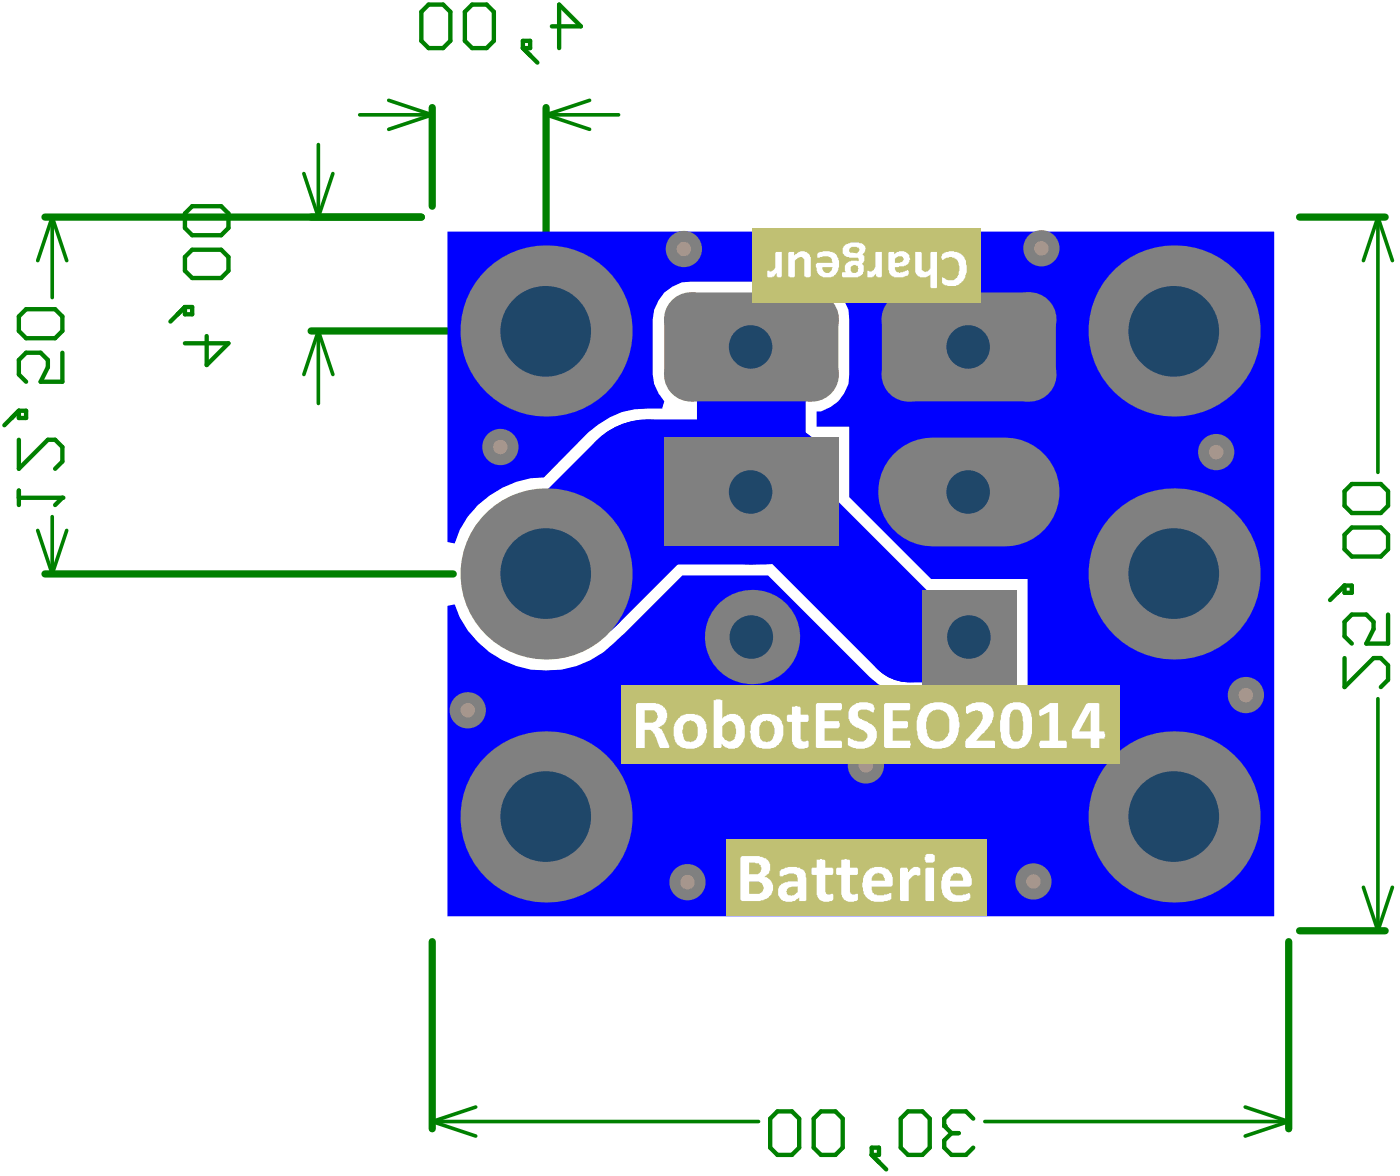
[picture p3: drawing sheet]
<svg xmlns="http://www.w3.org/2000/svg" width="81mm" height="68mm" viewBox="0 0 81 68" stroke-linecap="round" stroke-linejoin="round" font-family="sans-serif">
<path d="M2.6 12.6h21.9M18.1 19.3h8.3M25.2 6.3v5.7M31.8 6.3v7.6M75.6 12.6h5M2.6 33.4h23.8M25.2 54.8v10.9M75 54.8v10.9M75.6 54.2h5" fill="none" stroke="#008000" stroke-width=".42"/>
<path d="M28.3 19.3h7M31.8 15.8v7M64.9 19.3h6.9M68.3 15.8v7M28.3 33.4h7M31.8 29.9v7M64.9 33.4h6.9M68.3 29.9v7M28.3 47.5h7M31.8 44v7M64.9 47.5h6.9M68.3 44v7" fill="none" stroke="#008000" stroke-width=".34"/>
<g fill="none" stroke="#008000" stroke-width=".21">
<path d="M3 12.6v4.7M3 12.6l.9 2.6M3 12.6l-.8 2.6M17.7 10.1l.8 2.5M18.5 19.3l-.8 2.5M18.5 19.3l.9 2.5M18.5 8.4v4.2M18.5 19.3v4.2M19.4 10.1l-.9 2.5M20.9 6.7h4.3M22.6 5.8l2.6 .9M25.2 6.7l-2.6 .8"/>
<path d="M31.8 6.7l2.5 .8M31.8 6.7h4.2M34.3 5.8l-2.5 .9M80.2 12.6l-.8 2.6M80.2 12.6v14.9M80.2 12.6l.9 2.6M2.2 30.9l.8 2.5M3 30.1v3.3M3.9 30.9l-.9 2.5M79.4 51.6l.8 2.6M80.2 40.7v13.5M81.1 51.6l-.9 2.6"/>
<path d="M25.2 65.3l2.5 .8M25.2 65.3h19M27.7 64.4l-2.5 .9M57.3 65.3h17.7M72.5 64.4l2.5 .9M75 65.3l-2.5 .8"/>
</g>
<g fill="none" stroke="#008000" stroke-width=".25">
<path d="M1.1 18.4l.4-.4h1.7l.4 .4v.9l-.4 .4h-1.7l-.4-.4zM10.8 17.9l-.9 .8M10.8 17.9h.4v.4h-.4zM10.8 12.4l.4-.4h1.7l.4 .4v.9l-.4 .4h-1.7l-.4-.4zM10.8 15l.4-.5h1.7l.4 .5v.8l-.4 .4h-1.7l-.4-.4zM12 19.6v1.6l1.3-1.2h-2.5M24.5 .7l.4-.4h.9l.4 .4v1.7l-.4 .4h-.9l-.4-.4zM27.1 .7l.4-.4h.8l.4 .4v1.7l-.4 .4h-.8l-.4-.4zM30.4 2.8l.9 .8M30.4 2.4h.5v.4h-.5zM32.1 1.5h1.7l-1.3-1.2v2.5M1.1 23.9h.4v.4h-.4z"/>
<path d="M1.1 25.6v1.7l1.7-1.7h.4l.4 .4v.9l-.4 .4M1.1 28.5v.9M1.1 29h2.5M1.1 23.9l-.8 .8M3.6 29h.1M3.6 20.5v1.7h-1.2l.4-.8v-.5l-.4-.4h-.9l-.4 .4v.9l.4 .4M3.6 29l-.4 .4M78.3 28.6l.4-.4h1.7l.4 .4v.8l-.4 .5h-1.7l-.4-.5zM78.3 31.1l.4-.4h1.7l.4 .4v.9l-.4 .4h-1.7l-.4-.4zM78.3 34.1h.4v.4h-.4zM78.3 38.3v1.7l1.7-1.7h.4l.4 .4v.9l-.4 .4M78.3 34.1l-.9 .8"/>
<path d="M80.8 35.8v1.7h-1.3l.5-.9v-.4l-.5-.4h-.8l-.4 .4v.8l.4 .5M44.8 65.1l.5-.4h.8l.4 .4v1.7l-.4 .4h-.8l-.5-.4zM47.4 65.1l.4-.4h.8l.5 .4v1.7l-.5 .4h-.8l-.4-.4zM50.7 66.8h.5v.4h-.5zM50.7 67.2l.9 .9M52.4 65.1l.5-.4h.8l.4 .4v1.7l-.4 .4h-.8l-.5-.4zM55 65.5h.1M55 65.5l.4 .4M55.4 65.9l-.4 .5v.4l.4 .4h.8l.5-.4M55.4 65.9h.4M56.7 65.1l-.5-.4h-.8l-.4 .4v.4"/>
</g>
<path d="M26 13.5h48.2v39.8h-48.2v-18l.5-.1a5.6 5.6 0 0 0 9.4 2l3.8-3.7h5l5.9 5.9a3.2 3.2 0 0 0 2.5 1v.1h6.7v-6.8h-5.6l-4.8-4.8v-4.1h-1.9v-.9a2.11 2.11 0 0 0 1.9-2.1v-3.2a2.16 2.16 0 0 0-2.2-2.2h-7a2.23 2.23 0 0 0-2.2 2.2v3.2l.1 .5 .6 1.1-.2 .4a5.2 5.2 0 0 0-4.3 1.4l-2.5 2.6a5.6 5.6 0 0 0-5.2 3.8l-.5-.1z" fill="#00f"/>
<path d="M44.5 28.6l8.4 8.5h3.5" fill="none" stroke="#00f" stroke-width="5.3"/>
<path d="M43.7 20.5v8.1" fill="none" stroke="#00f" stroke-width="6.3"/>
<path d="M44.5 28.6h-6.8l-4.8 4.8h-1.1" fill="none" stroke="#00f" stroke-width="8.4"/>
<circle cx="29.1" cy="26" r="1.06" fill="#808080"/>
<circle cx="29.1" cy="26" r=".42" fill="#a6968d"/>
<circle cx="70.8" cy="26.3" r="1.06" fill="#808080"/>
<circle cx="70.8" cy="26.3" r=".42" fill="#a6968d"/>
<circle cx="50.4" cy="44.5" r="1.06" fill="#808080"/>
<circle cx="50.4" cy="44.5" r=".42" fill="#a6968d"/>
<circle cx="60.6" cy="14.4" r="1.06" fill="#808080"/>
<circle cx="60.6" cy="14.4" r=".42" fill="#a6968d"/>
<circle cx="39.8" cy="14.5" r="1.06" fill="#808080"/>
<circle cx="39.8" cy="14.5" r=".42" fill="#a6968d"/>
<circle cx="40" cy="51.3" r="1.06" fill="#808080"/>
<circle cx="40" cy="51.3" r=".42" fill="#a6968d"/>
<circle cx="60.2" cy="51.3" r="1.06" fill="#808080"/>
<circle cx="60.2" cy="51.3" r=".42" fill="#a6968d"/>
<circle cx="72.5" cy="40.5" r="1.06" fill="#808080"/>
<circle cx="72.5" cy="40.5" r=".42" fill="#a6968d"/>
<circle cx="27.2" cy="41.3" r="1.06" fill="#808080"/>
<circle cx="27.2" cy="41.3" r=".42" fill="#a6968d"/>
<circle cx="71.3" cy="50.5" r=".65" fill="#808080"/>
<circle cx="71.3" cy="50.5" r=".42" fill="#1f4769"/>
<circle cx="72.5" cy="47.5" r=".65" fill="#808080"/>
<circle cx="72.5" cy="47.5" r=".42" fill="#1f4769"/>
<circle cx="71.3" cy="36.3" r=".65" fill="#808080"/>
<circle cx="71.3" cy="36.3" r=".42" fill="#1f4769"/>
<circle cx="72.5" cy="33.4" r=".65" fill="#808080"/>
<circle cx="72.5" cy="33.4" r=".42" fill="#1f4769"/>
<circle cx="71.3" cy="30.4" r=".65" fill="#808080"/>
<circle cx="71.3" cy="30.4" r=".42" fill="#1f4769"/>
<circle cx="71.3" cy="22.2" r=".65" fill="#808080"/>
<circle cx="71.3" cy="22.2" r=".42" fill="#1f4769"/>
<circle cx="72.5" cy="19.3" r=".65" fill="#808080"/>
<circle cx="72.5" cy="19.3" r=".42" fill="#1f4769"/>
<circle cx="71.3" cy="16.3" r=".65" fill="#808080"/>
<circle cx="71.3" cy="16.3" r=".42" fill="#1f4769"/>
<circle cx="68.3" cy="43.4" r=".65" fill="#808080"/>
<circle cx="68.3" cy="43.4" r=".42" fill="#1f4769"/>
<circle cx="68.3" cy="29.2" r=".65" fill="#808080"/>
<circle cx="68.3" cy="29.2" r=".42" fill="#1f4769"/>
<circle cx="68.3" cy="23.4" r=".65" fill="#808080"/>
<circle cx="68.3" cy="23.4" r=".42" fill="#1f4769"/>
<circle cx="65.4" cy="50.5" r=".65" fill="#808080"/>
<circle cx="65.4" cy="50.5" r=".42" fill="#1f4769"/>
<circle cx="65.4" cy="36.3" r=".65" fill="#808080"/>
<circle cx="65.4" cy="36.3" r=".42" fill="#1f4769"/>
<circle cx="65.4" cy="30.4" r=".65" fill="#808080"/>
<circle cx="65.4" cy="30.4" r=".42" fill="#1f4769"/>
<circle cx="65.4" cy="22.2" r=".65" fill="#808080"/>
<circle cx="65.4" cy="22.2" r=".42" fill="#1f4769"/>
<circle cx="65.4" cy="16.3" r=".65" fill="#808080"/>
<circle cx="65.4" cy="16.3" r=".42" fill="#1f4769"/>
<circle cx="34.7" cy="50.5" r=".65" fill="#808080"/>
<circle cx="34.7" cy="50.5" r=".42" fill="#1f4769"/>
<circle cx="34.7" cy="36.3" r=".65" fill="#808080"/>
<circle cx="34.7" cy="36.3" r=".42" fill="#1f4769"/>
<circle cx="34.7" cy="30.4" r=".65" fill="#808080"/>
<circle cx="34.7" cy="30.4" r=".42" fill="#1f4769"/>
<circle cx="34.7" cy="22.2" r=".65" fill="#808080"/>
<circle cx="34.7" cy="22.2" r=".42" fill="#1f4769"/>
<circle cx="34.7" cy="16.3" r=".65" fill="#808080"/>
<circle cx="34.7" cy="16.3" r=".42" fill="#1f4769"/>
<circle cx="31.8" cy="43.4" r=".65" fill="#808080"/>
<circle cx="31.7" cy="43.4" r=".42" fill="#1f4769"/>
<circle cx="31.8" cy="29.2" r=".65" fill="#808080"/>
<circle cx="31.7" cy="29.2" r=".42" fill="#1f4769"/>
<circle cx="31.8" cy="23.4" r=".65" fill="#808080"/>
<circle cx="31.7" cy="23.4" r=".42" fill="#1f4769"/>
<circle cx="28.9" cy="50.5" r=".65" fill="#808080"/>
<circle cx="28.8" cy="50.5" r=".42" fill="#1f4769"/>
<circle cx="27.6" cy="47.5" r=".65" fill="#808080"/>
<circle cx="27.6" cy="47.5" r=".42" fill="#1f4769"/>
<circle cx="28.9" cy="36.3" r=".65" fill="#808080"/>
<circle cx="28.8" cy="36.3" r=".42" fill="#1f4769"/>
<circle cx="27.6" cy="33.4" r=".65" fill="#808080"/>
<circle cx="27.6" cy="33.4" r=".42" fill="#1f4769"/>
<circle cx="28.9" cy="30.4" r=".65" fill="#808080"/>
<circle cx="28.8" cy="30.4" r=".42" fill="#1f4769"/>
<circle cx="28.9" cy="22.2" r=".65" fill="#808080"/>
<circle cx="28.8" cy="22.2" r=".42" fill="#1f4769"/>
<circle cx="27.6" cy="19.3" r=".65" fill="#808080"/>
<circle cx="27.6" cy="19.3" r=".42" fill="#1f4769"/>
<circle cx="28.9" cy="16.3" r=".65" fill="#808080"/>
<circle cx="28.8" cy="16.3" r=".42" fill="#1f4769"/>
<circle cx="71.3" cy="44.6" r=".65" fill="#808080"/>
<circle cx="71.3" cy="44.6" r=".42" fill="#1f4769"/>
<circle cx="68.3" cy="51.7" r=".65" fill="#808080"/>
<circle cx="68.3" cy="51.7" r=".42" fill="#1f4769"/>
<circle cx="68.3" cy="37.5" r=".65" fill="#808080"/>
<circle cx="68.3" cy="37.5" r=".42" fill="#1f4769"/>
<circle cx="68.3" cy="15.1" r=".65" fill="#808080"/>
<circle cx="68.3" cy="15.1" r=".42" fill="#1f4769"/>
<circle cx="65.4" cy="44.6" r=".65" fill="#808080"/>
<circle cx="65.4" cy="44.6" r=".42" fill="#1f4769"/>
<circle cx="34.7" cy="44.6" r=".65" fill="#808080"/>
<circle cx="34.7" cy="44.6" r=".42" fill="#1f4769"/>
<circle cx="31.8" cy="51.7" r=".65" fill="#808080"/>
<circle cx="31.7" cy="51.7" r=".42" fill="#1f4769"/>
<circle cx="31.8" cy="37.5" r=".65" fill="#808080"/>
<circle cx="31.7" cy="37.5" r=".42" fill="#1f4769"/>
<circle cx="31.8" cy="15.1" r=".65" fill="#808080"/>
<circle cx="31.7" cy="15.1" r=".42" fill="#1f4769"/>
<circle cx="28.9" cy="44.6" r=".65" fill="#808080"/>
<circle cx="28.8" cy="44.6" r=".42" fill="#1f4769"/>
<circle cx="64.2" cy="47.5" r=".65" fill="#808080"/>
<circle cx="64.2" cy="47.5" r=".42" fill="#1f4769"/>
<circle cx="64.2" cy="33.4" r=".65" fill="#808080"/>
<circle cx="64.2" cy="33.4" r=".42" fill="#1f4769"/>
<circle cx="64.2" cy="19.3" r=".65" fill="#808080"/>
<circle cx="64.2" cy="19.3" r=".42" fill="#1f4769"/>
<circle cx="36" cy="47.5" r=".65" fill="#808080"/>
<circle cx="35.9" cy="47.5" r=".42" fill="#1f4769"/>
<circle cx="36" cy="33.4" r=".65" fill="#808080"/>
<circle cx="35.9" cy="33.4" r=".42" fill="#1f4769"/>
<circle cx="36" cy="19.3" r=".65" fill="#808080"/>
<circle cx="35.9" cy="19.3" r=".42" fill="#1f4769"/>
<circle cx="68.3" cy="47.5" r="5" fill="#808080"/>
<circle cx="68.3" cy="47.5" r="2.64" fill="#1f4769"/>
<circle cx="68.3" cy="33.4" r="5" fill="#808080"/>
<circle cx="68.3" cy="33.4" r="2.64" fill="#1f4769"/>
<circle cx="68.3" cy="19.3" r="5" fill="#808080"/>
<circle cx="68.3" cy="19.3" r="2.64" fill="#1f4769"/>
<path d="M53.7 34.3h5.5v5.5h-5.5z" fill-rule="evenodd" fill="#808080"/>
<circle cx="56.4" cy="37.1" r="1.27" fill="#1f4769"/>
<path d="M51.3 18.6l1.6-1.6h7l1.6 1.6v3.2l-1.6 1.6h-7l-1.6-1.6z" fill-rule="evenodd" fill="#808080"/>
<g fill="#808080">
<circle cx="59.9" cy="18.6" r="1.58"/>
<circle cx="52.9" cy="18.6" r="1.58"/>
<circle cx="52.9" cy="21.8" r="1.58"/>
<circle cx="59.9" cy="21.8" r="1.58"/>
</g>
<circle cx="56.4" cy="20.2" r="1.27" fill="#1f4769"/>
<circle cx="43.8" cy="37.1" r="2.74" fill="#808080"/>
<circle cx="43.7" cy="37.1" r="1.27" fill="#1f4769"/>
<path d="M54.3 28.6h4.2" fill="none" stroke="#808080" stroke-width="6.3"/>
<circle cx="56.4" cy="28.6" r="1.27" fill="#1f4769"/>
<circle cx="31.8" cy="47.5" r="5" fill="#808080"/>
<circle cx="31.8" cy="47.5" r="2.64" fill="#1f4769"/>
<circle cx="31.8" cy="33.4" r="5" fill="#808080"/>
<circle cx="31.8" cy="33.4" r="2.64" fill="#1f4769"/>
<path d="M38.7 18.6l1.5-1.6h7l1.6 1.6v3.2l-1.6 1.6h-7l-1.5-1.6z" fill-rule="evenodd" fill="#808080"/>
<g fill="#808080">
<circle cx="47.2" cy="18.6" r="1.58"/>
<circle cx="40.2" cy="18.6" r="1.58"/>
<circle cx="40.2" cy="21.8" r="1.58"/>
<circle cx="47.2" cy="21.8" r="1.58"/>
</g>
<circle cx="43.7" cy="20.2" r="1.27" fill="#1f4769"/>
<circle cx="31.8" cy="19.3" r="5" fill="#808080"/>
<circle cx="31.8" cy="19.3" r="2.64" fill="#1f4769"/>
<path d="M38.7 25.5h10.1v6.3h-10.1z" fill-rule="evenodd" fill="#808080"/>
<circle cx="43.7" cy="28.6" r="1.27" fill="#1f4769"/>
<path d="M36.2 39.9h29v4.5h-29z" fill-rule="evenodd" fill="#c0c073"/>
<g fill="#fff">
<path d="M46.1 41.1h.5v.5h.5l-.1 .4h-.4v1l.2 .2a.21 .21 0 0 1 .3 .1 .21 .21 0 0 1-.2 .2l-.1 .1a.56 .56 0 0 1-.7-.7v-.9h-.3v-.4h.3z"/>
<path d="M47.5 40.9h1.5v.4h-1v.7h.8l.1 .1-.1 .3h-.8v.7h1v.4h-1.5z"/>
<path d="M49.5 41.2a1.03 1.03 0 0 1 1.4-.1v.2a.14 .14 0 0 1 0 .1 .14 .14 0 0 1-.2 0h-.1a.46 .46 0 0 0-.7 .1 .59 .59 0 0 0 .6 .5v.1a.81 .81 0 0 1 .5 1 .81 .81 0 0 1-1 .5 .63 .63 0 0 1-.7-.3v-.2a.11 .11 0 0 1 .1-.2 .11 .11 0 0 1 .2 .1l.1 .1a.49 .49 0 0 0 .8-.4l-.4-.3a.83 .83 0 0 1-.6-1.2z"/>
<path d="M51.5 41h1.5l-.1 .3h-.9v.7h.9v.3l-.1 .1h-.8v.7h1v.4h-1.5v-.1z"/>
<path d="M56.3 41.1l.2-.1a1.01 1.01 0 0 1 1.2 .2l.1 .2a1.24 1.24 0 0 1-.6 1.3l-.4 .4h1.1v.4h-1.7a.41 .41 0 0 1 .1-.5l.6-.7a.58 .58 0 0 0 .1-.9 .87 .87 0 0 0-.7 .1z"/>
<path d="M60.5 41.3l.6-.4h.5v2.2h.5v.4h-1.6v-.3l.1-.1h.5v-1.7l-.4 .2a.14 .14 0 0 1-.2 0 .14 .14 0 0 1 0-.2z"/>
<path d="M37 41l.1-.1h.8a.76 .76 0 0 1 .9 1l-.1 .2-.4 .2 .2 .2 .4 .8a.15 .15 0 0 1 0 .2 .15 .15 0 0 1-.2 0h-.3l-.3-.8-.2-.2h-.4v1h-.5zM37.5 41.3v.8h.3a.38 .38 0 0 0 .5-.4 .38 .38 0 0 0-.5-.4z"/>
<path d="M39.5 41.8a.99 .99 0 0 1 1.2-.2 .99 .99 0 0 1 .4 1.2 .96 .96 0 0 1-1.3 .7 .85 .85 0 0 1-.6-1l.1-.4zM39.8 42.1v.2a.71 .71 0 0 0 .2 .9 .55 .55 0 0 0 .5-.2 .55 .55 0 0 0 .1-.6 .44 .44 0 0 0-.3-.4 .44 .44 0 0 0-.5 .1z"/>
<path d="M41.5 40.7h.5l.1 1.1a.78 .78 0 0 1 .9-.1 .78 .78 0 0 1 .4 .9 .82 .82 0 0 1-1 1l-.4-.3v.2h-.5zM42 42.3v.6a.4 .4 0 0 0 .4 .2 .4 .4 0 0 0 .4-.1v-.1a.56 .56 0 0 0-.4-.9z"/>
<path d="M43.8 41.9a1.01 1.01 0 0 1 1.4-.2 1.01 1.01 0 0 1 .3 1.3 1.01 1.01 0 0 1-1.7 .2l-.1-.2a1.18 1.18 0 0 1 .1-1zM44.3 42.1l-.1 .3a.61 .61 0 0 0 .4 .8 .67 .67 0 0 0 .5-.6 .67 .67 0 0 0-.4-.7l-.3 .1z"/>
<path d="M53.7 41.2a1.25 1.25 0 0 1 1.5-.2 1.25 1.25 0 0 1 .6 1.4 1.25 1.25 0 0 1-.9 1.1 1.25 1.25 0 0 1-1.4-.4l-.1-.4a1.83 1.83 0 0 1 .3-1.5zM54.1 41.5l-.2 .4a.94 .94 0 0 0 .6 1.3 .8 .8 0 0 0 .8-1.1 .67 .67 0 0 0-.4-.8 .67 .67 0 0 0-.8 .2z"/>
<path d="M58.4 41.2a.92 .92 0 0 1 1.1-.3 .92 .92 0 0 1 .6 1 1.7 1.7 0 0 1-.5 1.5 .91 .91 0 0 1-1 .1 .91 .91 0 0 1-.4-.9l.1-1zM58.8 41.4v.7a1.01 1.01 0 0 0 .2 1.1 .48 .48 0 0 0 .5-.7v-.6a.48 .48 0 0 0-.4-.6z"/>
<path d="M63.2 41h.8v1.6h.2l.1 .1v.3h-.3v.5h-.5v-.5l-1.1-.1v-.4zM63.5 41.3l-.7 1.3h.7z"/>
</g>
<path d="M43.8 13.3h13.3v4.3h-13.3z" fill-rule="evenodd" fill="#c0c073"/>
<g fill="#fff">
<path d="M54.8 14.8l.2-.1a.87 .87 0 0 1 .9 .1 .87 .87 0 0 1 .4 .9 .86 .86 0 0 1-.5 .9 .86 .86 0 0 1-1-.2v-.1a.11 .11 0 0 1 0-.1 .11 .11 0 0 1 .2 0 .54 .54 0 0 0 .6 0 .54 .54 0 0 0 .2-.6 .57 .57 0 0 0-.2-.6 .57 .57 0 0 0-.7 .1l-.1-.1z"/>
<path d="M53.3 14.7h.4v.8a.26 .26 0 0 0 .1 .3 .26 .26 0 0 0 .4-.2v-.9h.3v2.1l-.3-.1v-.7a.5 .5 0 0 1-.6 .1 .5 .5 0 0 1-.3-.6z"/>
<path d="M51 14.7h.3v1.4h-.2l-.1-.2a.32 .32 0 0 1-.5 .2v-.1a.12 .12 0 0 1 0-.2 .12 .12 0 0 1 .2 0h.1l.2-.3z"/>
<path d="M45.9 14.7h.3v.2a.53 .53 0 0 1 .7-.2 .53 .53 0 0 1 .3 .6v.8h-.1h-.3v-.8a.27 .27 0 0 0-.2-.3 .27 .27 0 0 0-.3 .1v1h-.3h-.1z"/>
<path d="M45.1 14.7h.4v1.4h-.2l-.1-.2a.33 .33 0 0 1-.5 .2v-.2a.09 .09 0 0 1 0-.1 .09 .09 0 0 1 .1 0h.2l.1-.2z"/>
<path d="M51.7 14.7h.3v.1a.48 .48 0 0 1 .8-.1 .48 .48 0 0 1 0 .7l-.7 .1a.35 .35 0 0 0 .2 .4 .35 .35 0 0 0 .4-.1h.1a.13 .13 0 0 1 .1 0 .13 .13 0 0 1 0 .2l-.5 .1a.53 .53 0 0 1-.7-.5zM52.1 15v.3h.2a.2 .2 0 0 0 .3-.1 .2 .2 0 0 0-.2-.3z"/>
<path d="M49.1 14.3l.4-.2h.3a.45 .45 0 0 1 .6 .4l-.2 .3a.47 .47 0 0 1 0 .6 .54 .54 0 0 1-.1 .6 .54 .54 0 0 1-.6 .1h-.5v-.2l.2-.1a.51 .51 0 0 1 .2-.5 .51 .51 0 0 1 .5-.1 .11 .11 0 0 0 .1-.1 .11 .11 0 0 0-.1-.1h-.4a.42 .42 0 0 1-.4-.2 .42 .42 0 0 1 0-.5zM49.5 15.7a.25 .25 0 0 0 .5 0 .25 .25 0 0 0-.5 0zM49.5 14.4v.3h.4a.23 .23 0 0 0 .1-.3 .23 .23 0 0 0-.4 0z"/>
<path d="M47.6 14.7a.84 .84 0 0 1 1.2 .3 .74 .74 0 0 1-.1 .9 .74 .74 0 0 1-.8 .2 .6 .6 0 0 1-.3-.8h.9a.46 .46 0 0 0-.8-.3h-.1zM47.9 15.5a.3 .3 0 0 0 .3 .4 .3 .3 0 0 0 .3-.4z"/>
</g>
<path d="M42.3 48.9h15.1v4.4h-15.1z" fill-rule="evenodd" fill="#c0c073"/>
<g fill="#fff">
<path d="M47.5 50h.5v.5h.5v.4h-.5v1l.2 .2a.21 .21 0 0 1 .3 .1 .21 .21 0 0 1-.2 .2 .55 .55 0 0 1-.8-.6v-.9h-.3v-.4h.3z"/>
<path d="M49 50h.4l.1 .5h.4v.4h-.4v1l.1 .2h.2a.14 .14 0 0 1 .2 0 .14 .14 0 0 1-.1 .2 .54 .54 0 0 1-.7 .1l-.2-.3v-1.2h-.3v-.4h.3z"/>
<path d="M52.4 50.5h.4l.1 .3a.4 .4 0 0 1 .3-.3 .4 .4 0 0 1 .4 .1v.2a.17 .17 0 0 1-.2 .2 .17 .17 0 0 1-.1-.1l-.4 .4v1.1h-.5z"/>
<path d="M43.2 49.8h.7a.85 .85 0 0 1 .9 .6 .6 .6 0 0 1-.3 .6 .69 .69 0 0 1 .5 .8 .69 .69 0 0 1-.7 .6h-1.1h-.1v-2.5zM43.6 50.2v.7h.3a.35 .35 0 0 0 .4-.4 .35 .35 0 0 0-.4-.3zM43.6 51.3v.7h.4a.38 .38 0 0 0 .5-.4 .38 .38 0 0 0-.6-.3z"/>
<path d="M45.4 50.7a1.02 1.02 0 0 1 1.5 .1v1.6h-.4v-.2l-.1 .1a.67 .67 0 0 1-.8 .1 .67 .67 0 0 1-.3-.7 .94 .94 0 0 1 1-.4h.1a.42 .42 0 0 0-.2-.4 .42 .42 0 0 0-.4 0l-.2 .1a.16 .16 0 0 1-.2-.1 .16 .16 0 0 1 0-.2zM45.8 51.7a.28 .28 0 0 0 .2 .4 .28 .28 0 0 0 .4-.1v-.1v-.3h-.3z"/>
<path d="M50.4 50.7a.85 .85 0 0 1 1.1-.2 .85 .85 0 0 1 .4 1.1h-1.2a.42 .42 0 0 0 .6 .5l.4-.1a.11 .11 0 0 1 .2 0 .11 .11 0 0 1 0 .1v.1a.67 .67 0 0 1-.7 .3 .9 .9 0 0 1-1-1.2zM50.8 51l-.1 .3h.8a.38 .38 0 0 0-.2-.5 .38 .38 0 0 0-.5 .2z"/>
<path d="M53.9 50.5h.5v1.9h-.5zM53.8 50a.3 .3 0 0 1 .6 0 .3 .3 0 0 1-.6 0z"/>
<path d="M55 50.7a.84 .84 0 0 1 1.1-.2 .84 .84 0 0 1 .4 1.1h-1.2a.58 .58 0 0 0 .9 .4 .18 .18 0 0 1 .3 .1 .18 .18 0 0 1-.1 .2l-.5 .2a.99 .99 0 0 1-1-.4 .99 .99 0 0 1 0-1.1zM55.4 51l-.1 .3h.8a.38 .38 0 0 0-.3-.5 .38 .38 0 0 0-.4 .2z"/>
</g>
</svg>
